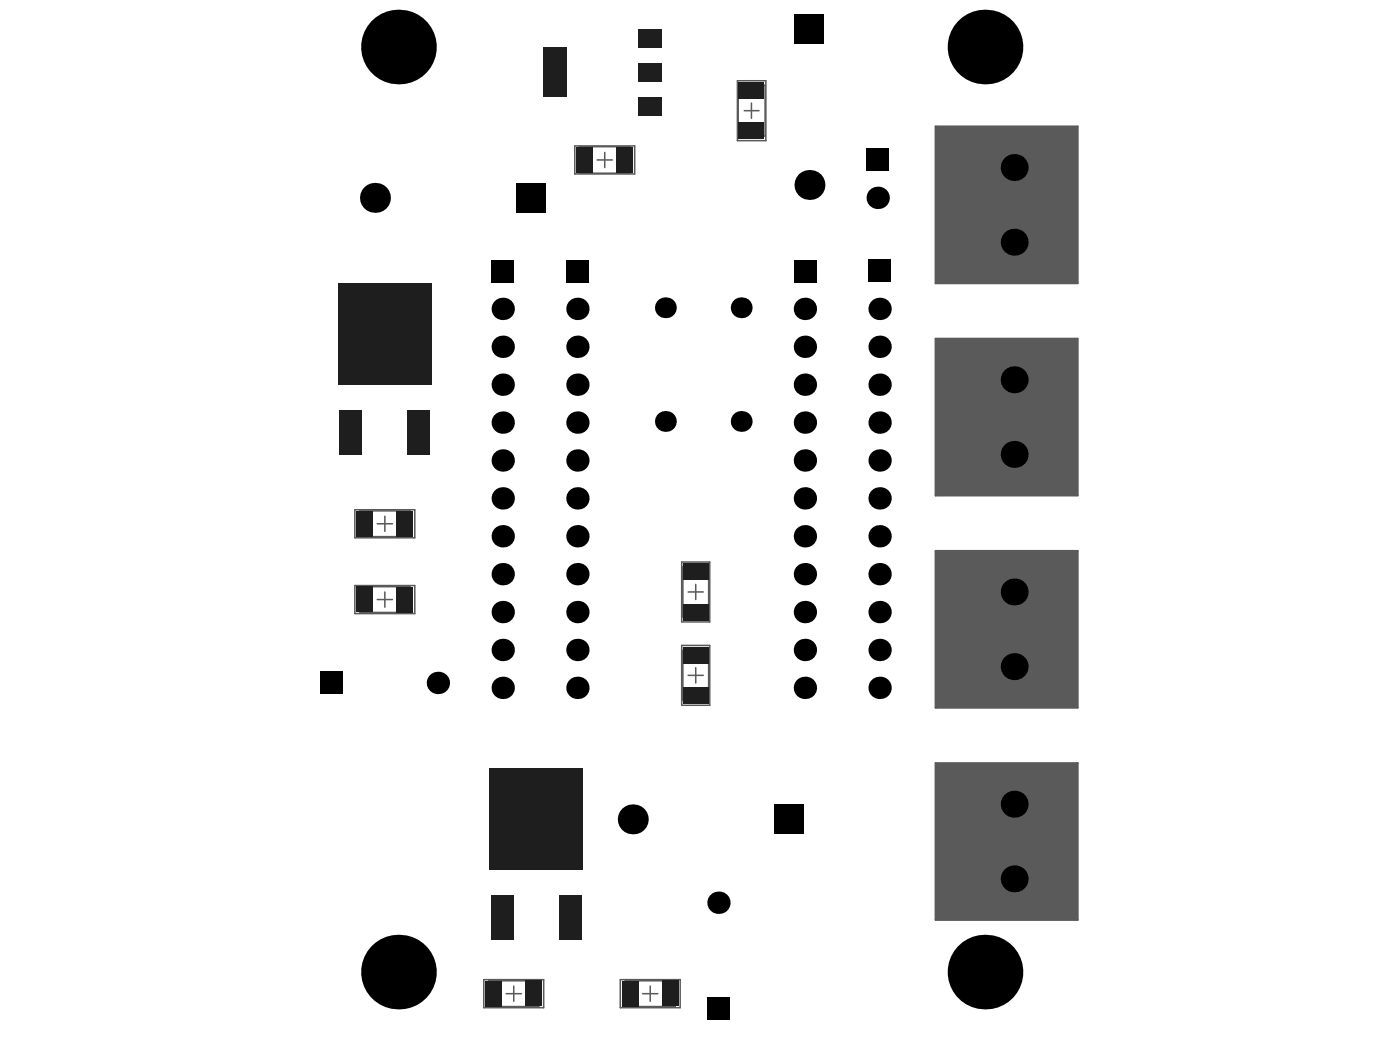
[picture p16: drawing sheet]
<svg xmlns="http://www.w3.org/2000/svg" width="271mm" height="203mm" viewBox="0 0 271 203" stroke-linecap="round" stroke-linejoin="round" font-family="sans-serif">
<g fill="#5a5a5a">
<path d="M181.1 106.6h27.4v30.3h-27.4z"/>
<path d="M181.1 147.7h27.4v30.3h-27.4z"/>
<path d="M181.1 24.5h27.4v30.3h-27.4z"/>
<path d="M181.1 65.6h27.4v30.3h-27.4z"/>
</g>
<g fill="none" stroke="#5a5a5a" stroke-width=".29">
<path d="M142.7 15.6h5.5v11.6h-5.5zM142.9 16.5h5.2v9.8h-5.2zM145.4 20v2.9M111.2 28.2h11.6v5.5h-11.6zM112.1 28.4h9.8v5.1h-9.8zM115.6 31h2.9M117 29.5v2.9M144 21.4h2.9M68.7 98.6h11.6v5.5h-11.6zM69.6 98.9h9.7v5h-9.7zM74.5 99.9v2.9M68.7 113.3h11.6v5.4h-11.6z"/>
<path d="M69.6 113.5h9.7v5h-9.7zM73 116h2.9M73 101.4h2.9M74.5 114.6v2.9M131.9 108.8h5.5v11.6h-5.5zM132.1 109.7h5v9.7h-5zM133.2 114.6h2.9M134.6 113.1v2.9M131.9 124.9h5.5v11.6h-5.5zM132.1 125.9h5v9.6h-5zM133.2 130.7h2.9M134.6 129.2v3"/>
<path d="M93.6 189.6h11.6v5.4h-11.6zM94.6 189.8h9.7v5h-9.7zM98 192.3h2.9M99.4 190.8v3M120 189.6h11.6v5.4h-11.6zM121 189.8h9.7v5h-9.7zM124.4 192.3h2.9M125.8 190.8v3"/>
</g>
<path d="M181.1 24.5h27.4v30.3h-27.4zM181.1 65.6h27.4v30.3h-27.4zM181.1 106.6h27.4v30.3h-27.4zM181.1 147.7h27.4v30.3h-27.4z" fill="none" stroke="#5a5a5a" stroke-width=".44"/>
<path d="M181.8 25.2h26v28.9h-26zM181.8 66.3h26v28.8h-26zM181.8 107.4h26v28.8h-26zM181.8 148.4h26v28.9h-26z" fill="none" stroke="#5a5a5a" stroke-width=".19"/>
<g fill="none" stroke="#5a5a5a" stroke-width="1.5">
<circle cx="201.8" cy="32.4" r="1.1"/>
<circle cx="201.8" cy="73.5" r="1.1"/>
<circle cx="201.8" cy="114.6" r="1.1"/>
<circle cx="201.8" cy="155.6" r="1.1"/>
</g>
<g fill="#000">
<circle cx="77.1" cy="9.1" r="7.2"/>
<circle cx="190.6" cy="9.1" r="7.2"/>
<circle cx="72.6" cy="38.3" r="2.9"/>
<circle cx="156.7" cy="35.8" r="2.9"/>
<circle cx="169.9" cy="38.3" r="2.16"/>
<circle cx="196.3" cy="32.4" r="2.6"/>
<circle cx="97.3" cy="59.8" r="2.16"/>
<circle cx="111.7" cy="59.8" r="2.16"/>
<circle cx="128.8" cy="59.6" r="2.02"/>
<circle cx="143.4" cy="59.6" r="2.02"/>
<circle cx="155.8" cy="59.8" r="2.16"/>
<circle cx="170.2" cy="59.8" r="2.16"/>
<circle cx="196.3" cy="46.9" r="2.6"/>
<circle cx="97.3" cy="67.1" r="2.16"/>
<circle cx="97.3" cy="74.4" r="2.16"/>
<circle cx="111.7" cy="67.1" r="2.16"/>
<circle cx="111.7" cy="74.4" r="2.16"/>
<circle cx="155.8" cy="67.1" r="2.16"/>
<circle cx="155.8" cy="74.4" r="2.16"/>
<circle cx="170.2" cy="74.4" r="2.16"/>
<circle cx="170.2" cy="67.1" r="2.16"/>
<circle cx="196.3" cy="73.5" r="2.6"/>
<circle cx="97.3" cy="96.4" r="2.16"/>
<circle cx="97.3" cy="81.8" r="2.16"/>
<circle cx="97.3" cy="89.1" r="2.16"/>
<circle cx="111.7" cy="96.4" r="2.16"/>
<circle cx="111.7" cy="81.8" r="2.16"/>
<circle cx="111.7" cy="89.1" r="2.16"/>
<circle cx="128.8" cy="81.6" r="2.02"/>
<circle cx="143.4" cy="81.6" r="2.02"/>
<circle cx="155.8" cy="89.1" r="2.16"/>
<circle cx="155.8" cy="96.4" r="2.16"/>
<circle cx="155.8" cy="81.8" r="2.16"/>
<circle cx="170.2" cy="96.4" r="2.16"/>
<circle cx="170.2" cy="81.8" r="2.16"/>
<circle cx="170.2" cy="89.1" r="2.16"/>
<circle cx="196.3" cy="87.9" r="2.6"/>
<circle cx="97.3" cy="111.1" r="2.16"/>
<circle cx="97.3" cy="118.4" r="2.16"/>
<circle cx="97.3" cy="103.8" r="2.16"/>
<circle cx="111.7" cy="111.1" r="2.16"/>
<circle cx="111.7" cy="118.4" r="2.16"/>
<circle cx="111.7" cy="103.8" r="2.16"/>
<circle cx="155.8" cy="103.8" r="2.16"/>
<circle cx="155.8" cy="111.1" r="2.16"/>
<circle cx="155.8" cy="118.4" r="2.16"/>
<circle cx="170.2" cy="111.1" r="2.16"/>
<circle cx="170.2" cy="118.4" r="2.16"/>
<circle cx="170.2" cy="103.8" r="2.16"/>
<circle cx="196.3" cy="114.6" r="2.6"/>
<circle cx="84.7" cy="132.2" r="2.16"/>
<circle cx="97.3" cy="125.8" r="2.16"/>
<circle cx="97.3" cy="133.1" r="2.16"/>
<circle cx="111.7" cy="125.8" r="2.16"/>
<circle cx="111.7" cy="133.1" r="2.16"/>
<circle cx="155.8" cy="125.8" r="2.16"/>
<circle cx="155.8" cy="133.1" r="2.16"/>
<circle cx="170.2" cy="125.8" r="2.16"/>
<circle cx="170.2" cy="133.1" r="2.16"/>
<circle cx="196.3" cy="129" r="2.6"/>
<circle cx="122.5" cy="158.6" r="2.9"/>
<circle cx="196.3" cy="155.6" r="2.6"/>
<circle cx="139" cy="174.7" r="2.16"/>
<circle cx="196.3" cy="170.1" r="2.6"/>
<circle cx="77.1" cy="188.1" r="7.2"/>
<circle cx="190.6" cy="188.1" r="7.2"/>
</g>
<g fill="#000">
<path d="M153.8 2.7h5.7v5.7h-5.7z" fill-rule="evenodd"/>
<path d="M99.9 35.4h5.8v5.8h-5.8z" fill-rule="evenodd"/>
<path d="M167.7 28.8h4.4v4.4h-4.4z" fill-rule="evenodd"/>
<path d="M95.2 50.3h4.3v4.3h-4.3z" fill-rule="evenodd"/>
<path d="M109.6 50.3h4.3v4.3h-4.3z" fill-rule="evenodd"/>
<path d="M153.6 50.3h4.4v4.3h-4.4z" fill-rule="evenodd"/>
<path d="M168.1 50.2h4.3v4.4h-4.3z" fill-rule="evenodd"/>
<path d="M62 130h4.3v4.4h-4.3z" fill-rule="evenodd"/>
<path d="M149.8 155.7h5.8v5.7h-5.8z" fill-rule="evenodd"/>
<path d="M136.9 193h4.3v4.4h-4.3z" fill-rule="evenodd"/>
</g>
<g fill="#1e1e1e">
<path d="M69 113.5h3.2v4.9h-3.2z" fill-rule="evenodd"/>
<path d="M69 98.9h3.2v5h-3.2z" fill-rule="evenodd"/>
<path d="M76.7 113.6h3.3v4.9h-3.3z" fill-rule="evenodd"/>
<path d="M76.7 98.9h3.3v4.9h-3.3z" fill-rule="evenodd"/>
<path d="M93.9 189.9h3.2v4.9h-3.2z" fill-rule="evenodd"/>
<path d="M111.5 28.5h3.3v4.9h-3.3z" fill-rule="evenodd"/>
<path d="M128.1 189.8h3.2v4.9h-3.2z" fill-rule="evenodd"/>
<path d="M132.2 133h4.9v3.2h-4.9z" fill-rule="evenodd"/>
<path d="M132.2 116.8h4.9v3.3h-4.9z" fill-rule="evenodd"/>
<path d="M132.2 109.1h4.9v3.2h-4.9z" fill-rule="evenodd"/>
<path d="M142.9 15.9h4.9v3.2h-4.9z" fill-rule="evenodd"/>
<path d="M101.7 189.8h3.2v4.9h-3.2z" fill-rule="evenodd"/>
<path d="M120.3 189.9h3.3v4.9h-3.3z" fill-rule="evenodd"/>
<path d="M123.6 12.3h4.6v3.5h-4.6z" fill-rule="evenodd"/>
<path d="M123.6 18.9h4.5v3.5h-4.5z" fill-rule="evenodd"/>
<path d="M119.3 28.5h3.2v4.9h-3.2z" fill-rule="evenodd"/>
<path d="M123.5 5.7h4.6v3.5h-4.6z" fill-rule="evenodd"/>
<path d="M132.2 125.2h4.9v3.2h-4.9z" fill-rule="evenodd"/>
<path d="M142.9 23.7h4.9v3.1h-4.9z" fill-rule="evenodd"/>
<path d="M65.7 79.4h4.4v8.7h-4.4z" fill-rule="evenodd"/>
<path d="M95 173.3h4.4v8.7h-4.4z" fill-rule="evenodd"/>
<path d="M108.2 173.3h4.4v8.7h-4.4z" fill-rule="evenodd"/>
<path d="M94.8 148.7h18v19.7h-18z" fill-rule="evenodd"/>
<path d="M105.1 9.2h4.6v9.6h-4.6z" fill-rule="evenodd"/>
<path d="M78.9 79.4h4.4v8.7h-4.4z" fill-rule="evenodd"/>
<path d="M65.4 54.9h18.1v19.6h-18.1z" fill-rule="evenodd"/>
</g>
</svg>
